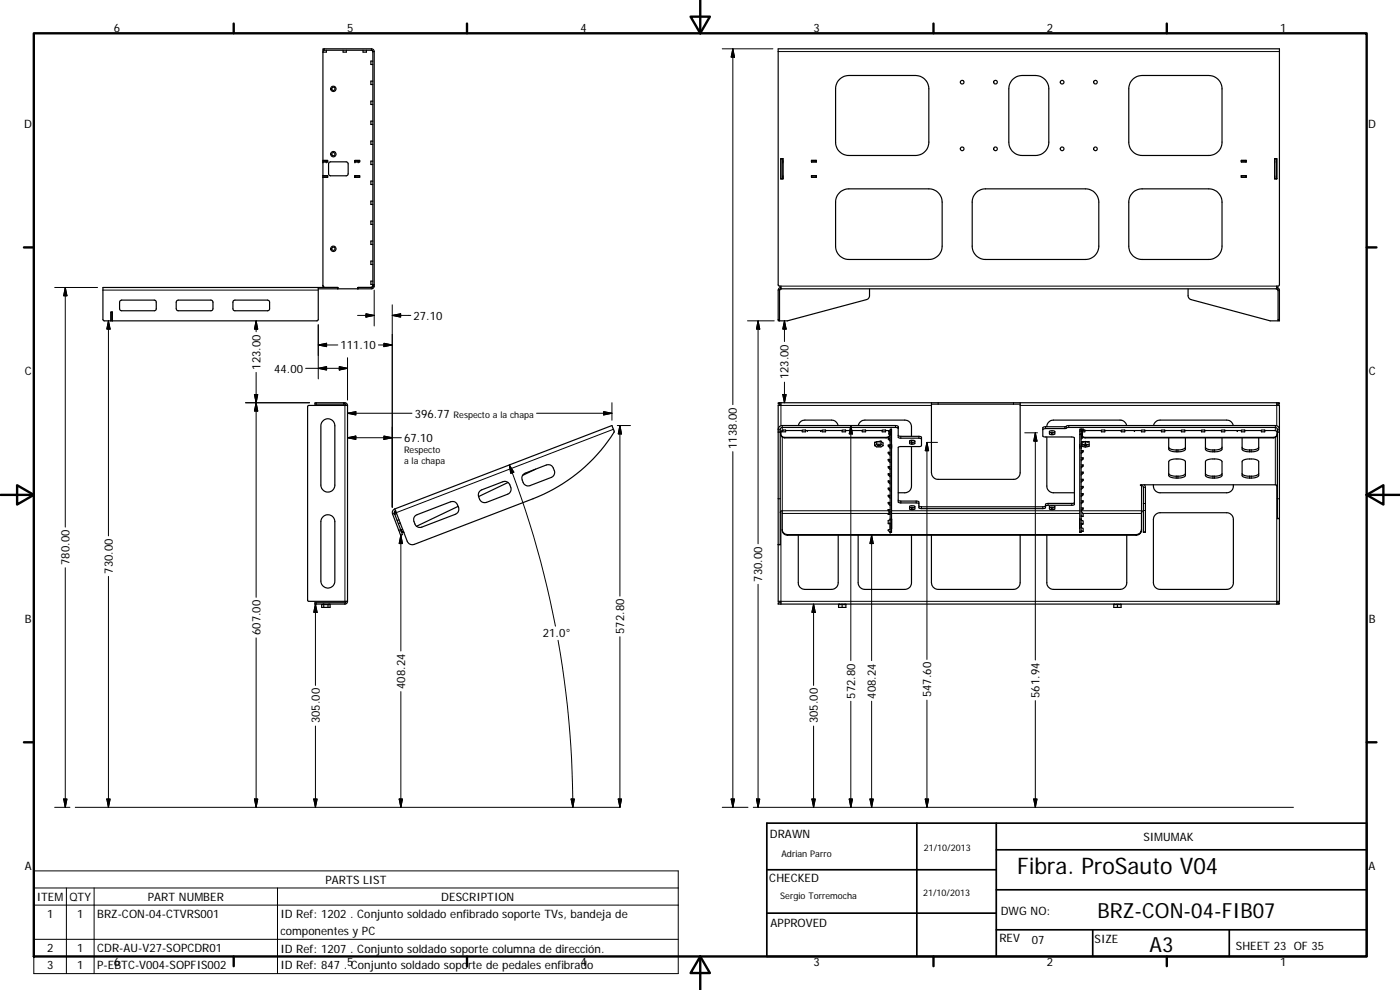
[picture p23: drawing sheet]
<svg xmlns="http://www.w3.org/2000/svg" width="420mm" height="297mm" viewBox="0 0 420 297" stroke-linecap="round" stroke-linejoin="round" font-family="sans-serif">
<defs><g id="words">
<text font-size="6.9" x="305.3" y="262.2">Fibra. ProSauto V04</text>
<g font-size="6.3">
<text x="329.4" y="275.4">BRZ-CON-04-FIB07</text>
<text x="345" y="285.6">A3</text>
</g>
<g font-size="3.5">
<text x="34.2" y="9.6">6</text>
<text x="104.2" y="9.6">5</text>
<text x="174.2" y="9.6">4</text>
<text x="244.2" y="9.6">3</text>
<text x="314.2" y="9.6">2</text>
<text x="384.2" y="9.6">1</text>
<text x="7.3" y="38.4">D</text>
<text x="410.6" y="38.4">D</text>
<text x="124.1" y="95.9">27.10</text>
<text x="102.2" y="104.8">111.10</text>
<text x="7.4" y="112.6">C</text>
<text x="78.1" y="110.9" transform="rotate(-90 78.1 110.9)">123.00</text>
<text x="82.3" y="111.8">44.00</text>
<text x="236.7" y="113.9" transform="rotate(-90 236.7 113.9)">123.00</text>
<text x="410.8" y="112.6">C</text>
<text x="124.4" y="125.3">396.77</text>
<text x="121.3" y="132.6">67.10</text>
<text x="221.2" y="134.7" transform="rotate(-90 221.2 134.7)">1138.00</text>
<text x="20.9" y="169.5" transform="rotate(-90 20.9 169.5)">780.00</text>
<text x="33.8" y="172.1" transform="rotate(-90 33.8 172.1)">730.00</text>
<text x="228.8" y="174.5" transform="rotate(-90 228.8 174.5)">730.00</text>
<text x="7.4" y="186.9">B</text>
<text x="78.1" y="190.6" transform="rotate(-90 78.1 190.6)">607.00</text>
<text x="162.9" y="191.3">21.0°</text>
<text x="187.3" y="190.2" transform="rotate(-90 187.3 190.2)">572.80</text>
<text x="410.8" y="186.9">B</text>
<text x="121.6" y="206.7" transform="rotate(-90 121.6 206.7)">408.24</text>
<text x="256.6" y="209.6" transform="rotate(-90 256.6 209.6)">572.80</text>
<text x="262.8" y="209.6" transform="rotate(-90 262.8 209.6)">408.24</text>
<text x="279.4" y="209.2" transform="rotate(-90 279.4 209.2)">547.60</text>
<text x="312" y="209.4" transform="rotate(-90 312 209.4)">561.94</text>
<text x="95.9" y="217" transform="rotate(-90 95.9 217)">305.00</text>
<text x="245.4" y="217" transform="rotate(-90 245.4 217)">305.00</text>
<text x="231.1" y="251.4">DRAWN</text>
<text x="343.2" y="252.3">SIMUMAK</text>
<text x="7.4" y="261.1">A</text>
<text x="410.8" y="261.1">A</text>
<text x="97.7" y="265.2">PARTS LIST</text>
<text x="230.9" y="264.6">CHECKED</text>
<text x="11.1" y="270.3">ITEM</text>
<text x="14.1" y="275.4">1</text>
<text x="20.8" y="270.3">QTY</text>
<text x="23.1" y="275.4">1</text>
<text x="29.2" y="275.4">BRZ-CON-04-CTVRS001</text>
<text x="44.4" y="270.3">PART NUMBER</text>
<text x="84.2" y="275.4">ID Ref: 1202 . Conjunto soldado enfibrado soporte TVs, bandeja de</text>
<text x="132.4" y="270.3">DESCRIPTION</text>
<text x="300.3" y="274.5">DWG NO:</text>
<text x="84.2" y="280.6">componentes y PC</text>
<text x="231.3" y="278.2">APPROVED</text>
<text x="14.1" y="285.7">2</text>
<text x="23.1" y="285.7">1</text>
<text x="29.2" y="285.7">CDR-AU-V27-SOPCDR01</text>
<text x="84.2" y="285.8">ID Ref: 1207 . Conjunto soldado soporte columna de dirección.</text>
<text x="299.9" y="282.6">REV</text>
<text x="309.7" y="283.3">07</text>
<text x="328.5" y="283">SIZE</text>
<text x="370.9" y="285.1">SHEET 23 OF 35</text>
<text x="14.1" y="290.8">3</text>
<text x="23.1" y="290.8">1</text>
<text x="29.2" y="290.8">P-EBTC-V004-SOPFIS002</text>
<text x="34.2" y="289.9">6</text>
<text x="84.2" y="290.9">ID Ref: 847 . Conjunto soldado soporte de pedales enfibrado</text>
<text x="104.2" y="289.9">5</text>
<text x="174.2" y="289.9">4</text>
<text x="244.2" y="289.9">3</text>
<text x="314.2" y="289.9">2</text>
<text x="384.2" y="289.9">1</text>
</g>
<g font-size="2.7">
<text x="136.1" y="125.3">Respecto a la chapa</text>
<text x="121.3" y="136">Respecto</text>
<text x="121.3" y="139.2">a la chapa</text>
<text x="234.5" y="257.1">Adrian Parro</text>
<text x="277.3" y="255.2">21/10/2013</text>
<text x="234.2" y="269.7">Sergio Torremocha</text>
<text x="277" y="268.7">21/10/2013</text>
</g>
</g></defs>
<g fill="none" stroke="#000" stroke-width=".36">
<path d="M97 15.1l-.1 70.5M97.9 15.1v.5h-1l.1-.2M103 15.1v.5h.9v-.5M109 15.1v.5h1v-.5M111.3 15.1l.4 .1 .2 .4M111.9 18.3h-.6v1h.6M111.9 24.3h-.6v1.1h.6M111.9 30.4h-.6v.9h.6M111.9 36.3h-.6v1h.6M251.8 24l1.5-1.1 1.5-.3h20a4 4 0 0 1 4 4v16.1a4 4 0 0 1-4 4h-20a4 4 0 0 1-4-4v-16.5l.4-1.4zM303.8 24l1.1-.9 .9-.3 5-.2a4 4 0 0 1 4 4v16.1a4 4 0 0 1-4 4h-4a4 4 0 0 1-4-4v-16.1l.2-1.3zM340.1 23.7l1.2-.8 1.5-.3h20a4 4 0 0 1 3.9 4v16.1a4 4 0 0 1-3.9 4h-20a4 4 0 0 1-4-4v-16.5l.4-1.4z"/>
<path d="M96.9 53.1h1.4M97.9 52.7h.1M98.3 48.6v-.4l-1.4-.1h1.4v.5h-1.4h1.4M98.3 48.2h.1M98.3 53.1v-.4h-1.4h1.4v.5h-1.4M98.3 52.7h.1M98.8 48.7h5.4l.3 .4-.1 3.4-.5 .2-5.1-.1-.2-.4v-3.1zM106.5 52.7h1.4v.5h-1.4zM106.5 48.1h1.4v.5h-1.4zM106.5 48.6h1.4M106.5 48.2h1.4M106.5 53.1h1.4"/>
<path d="M106.5 52.7h1.4M106.5 52.7v.4M106.5 48.2v.4M107.5 52.7h.1M107.9 48.2v.4M107.9 52.7v.4M111.9 42.3h-.6v1h.6M111.9 48.3h-.6v1.1h.6M111.9 54.3h-.6v1.1h.6M234.3 47.6h.7v6.1h-.7zM234.4 47.6v6.1M243.5 48.6h1.5"/>
<path d="M243.5 48.2h1.5M243.5 53.1h1.5M243.5 52.7h1.5M243.5 52.7h1.5v.5h-1.5zM243.5 48.1h1.5v.5h-1.5zM252.1 57.7l1.2-.8 1.5-.2h24a4 4 0 0 1 4 3.9v13.3a4 4 0 0 1-4 4h-24a4 4 0 0 1-4-4v-13.7l.4-1.4zM293.1 57.7l1.2-.8 1.5-.2h29.9a4 4 0 0 1 4.1 3.9v13.3a4 4 0 0 1-4.1 4h-29.9a4 4 0 0 1-4-4v-13.7l.4-1.4zM340.1 57.7l1.2-.8 1.5-.2h20a4 4 0 0 1 3.9 3.9v13.3a4 4 0 0 1-3.9 4h-20a4 4 0 0 1-4-4v-13.7l.4-1.4zM372.5 48.1h1.5v.5h-1.5zM372.5 52.7h1.5v.5h-1.5zM374 48.2v.4M374 52.7v.4"/>
<path d="M374 48.2h-1.4v.4h1.4M374 52.7h-1.4v.4h1.4M382.6 47.6h.6v6.1l-.6-.1zM382.6 47.6h.6v6.1h-.6zM111.9 78.3h-.6v1.1h.6M111.9 60.3h-.6v1h.6M111.9 66.3h-.6v1h.6M111.9 72.3h-.6v1h.6M33.3 93.6h.4v2.7v-2.7h-.4v2.7zM36 90.3l.5-.3h9.8l.6 .5v2.3l-.6 .4h-10l-.4-.6zM53 90.3l.5-.3 10 .1 .4 .6v2.1l-.6 .4h-10l-.4-.6zM70 90.3l.5-.3 10 .1 .4 .4v2.3l-.6 .4h-10l-.4-.6z"/>
<path d="M96.9 85.6l.2 .5 .3 .2h4M96.9 85.6l.1 .4 .5 .3M101.4 86.3h-70.5v9.6l.4 .4h63.8l.4-.4v-9.6M101.4 86.3v.4zM111.4 86.3l.4-.3 .1-.4-.1 .4-.5 .3M111.9 84.3h-.6v1h.6M111.9 85.9h.4M111.9 85.9l-.4 .4h-4.1v.4M112.3 85.9l-.2 .5-.6 .3h-16M112.3 85.9v-70.7l-.2-.3-.6-.3h-14.6v.5h14.6l.4 .2v70.6M234.4 86.3l-.6 .2-.3 .5v9.3h.4M234.4 86.7l-.5 .3v9.3"/>
<path d="M234.4 86.7h148.8M234.6 86.7l-.4 .1-.3 .4M261 86.7l-.1 2.3-.4 .7-.4 .2-23.8 6.4h-2.4M356.6 86.7v2.3l.4 .7 .5 .2 23.7 6.4h2.4M383 86.7l.3 .1 .3 .4M383.2 86.3l.5 .2 .3 .5v9.3h-.4v-9.3l-.4-.3M383.2 86.7v-.1a.65 .65 0 0 1 0-.6 .65 .65 0 0 1 .7-.3l.1-71.1h-150.5v70.8l.3 .4 .6 .1v.8M94.5 120.8h9v.5h-9zM97 126.2a2.08 2.08 0 0 1 2.3-.4 2.08 2.08 0 0 1 1.2 2v17.7a2.1 2.1 0 0 1-2.1 2.1 2.1 2.1 0 0 1-2.1-2.1v-17.7l.3-1.1zM103.5 121.3l.4 .3M103.5 120.8l.6 .3 .2 .5M104.3 121.6h-11.6l-.4 .4v58.1l.3 .3h11.7"/>
<path d="M104.3 121.6v58.8M233.5 128.8l.5-.9 .8-.2h33.9l.9 .3v.5l-.9-.3h-33.9l-.5 .3-.1 34.9h-.7M234.3 130.1l.3 .7 .9 .4h30.4l.8-.2 .5-.8-.3 .8-1 .4h-30.4a1.15 1.15 0 0 1-1.2-1.3zM234.4 120.8v.1a.54 .54 0 0 1-.1 .6 .54 .54 0 0 1-.6 .1l-.2 41.8M234.4 129.5l-.1 .6M234.4 129.6l.7-.6h.7v.6zM234.4 129.5l.5-.3-.5 .4M235.8 129.2h5M240.8 129h1v.6h-1zM241.8 129.2h.5M242.3 129.2h4.4M246.7 129h1v.6h-1z"/>
<path d="M247.7 129.2h5M251.5 127.7a2.03 2.03 0 0 0-2-1.7h-8a1.99 1.99 0 0 0-1.9 1.7M252.7 129h1.1v.6h-1.1zM253.8 129.2h1.4M255.1 129.2h3.7M257.6 127.7a1.99 1.99 0 0 1 2-1.7h11.9a1.97 1.97 0 0 1 2 2v2.9M258.8 129h1v.6h-1zM259.8 129.2h5M263.1 133.3l-.6 .4 .6 .4h1.3l.6-.4M263.1 133.3h1.3M263.1 132.5v.8M263.1 132.5l-.6 .3v.9"/>
<path d="M263.1 132.5h1M263.3 133.7l.2-.1a.41 .41 0 0 1 .4-.2 .41 .41 0 0 1 .3 .4l-.5 .1zM263.3 132.5h.8M264.4 133.3l.6 .4M264.4 132.4v.9M264.4 132.4l.6 .5v.8M264.4 132.4l-.3 .1M264.8 129h1v.6h-1zM265.8 129.2h.8l.5 .6-.1-.3-.2-.2v.9M266.6 140v.4l.6 .5M266.6 135.7v.4l.6 .5M266.6 131.4v.4l.6 .5"/>
<path d="M266.6 133.5v.4l.6 .6M266.6 137.8v.4l.6 .6M266.8 130.2h.4M267.1 134.4l.1 .1M267.2 140h-.6l.6 .6M267.2 135.7h-.6l.6 .6M267.2 131.4h-.6l.6 .6M267.2 133.4l-.1 .1M267.2 128.8h.4v30.9h-.4zM267.2 130.1l-.4 .1M267.2 129.3h-.4l.4 .5M267.2 133.5h-.6l.6 .6"/>
<path d="M267.2 137.8h-.6l.6 .6M267.6 133.4v1.1M267.6 133.9h.1M269.6 128.5l.1 2.8 6.1 .2 .8 .3M269.6 130.6l.5 .3h5.7l.7 .2 .1 2.6-.3 .2-6.2 .1-.5 .3v16.4l.5 .2h5.1l.6 .3M273 132.5l.5 .2M273.1 132.2h1.3l.1 .9-1.4 .1zM273.5 134v11.8a1.97 1.97 0 0 1-2 2h-1.9M273.5 132.1v.6M274.6 132.5l-1.1 .2M279.5 121.3h26.7M279.5 120.8h26.7"/>
<path d="M279.5 120.8h-46v.5h.9M279.5 120.8v21.1a2.01 2.01 0 0 0 2 1.9h22.7a2 2 0 0 0 2-1.9v-21.1M306.2 120.8h77.8v.5h-.8M313 128.9l.8-.3h5.9l1-.4 62.3 .1 .4 .5v26.8h.6M314.2 131.1v14.7a2 2 0 0 0 2 2h6.2M315 129.4l1.5-.1v.9l-.3 .2-1.1-.1zM316.6 129.6l-.7 .2-1-.2M324 133.9h.1M324.1 133.4v1.1M324.1 128.8h.4v30.9h-.4zM324.5 129.6h.4v1.4l-.4-.9a1.15 1.15 0 0 0 1.2 1.1h56.4l1-.4 .2-.7a1.15 1.15 0 0 1-1.2 1.3h-56.4l-1-.4-.2-.8M324.5 139.5h.6v.3l-.6 .6"/>
<path d="M324.5 135.2h.6v.4l-.6 .5M324.5 137.4h.6v.3l-.6 .6M324.5 130.9h.2M324.5 128.8h.6M324.5 133h.2M324.5 130l.4 1M324.5 133.9h.1M324.5 133.9v.6M324.6 129.5l1-.5v.6h-.9M324.7 133.8l-.2 .2M324.7 133.4l-.2 .2M324.9 131.1l-.4 .4"/>
<path d="M325 129.2l-.1 .1M325.1 128.8v.3l-.5 .4M325.1 131.2v.1M325.1 139.5l-.6 .6M325.1 135.2l-.6 .6M325.1 131.3l-.6 .5M325.1 128.8l-.6 .5M325.1 137.4l-.6 .5M325.3 133.6l.5-.1 .5 .2-.6 .2zM325.6 129.2h4.9M325.7 132.5l-.6 .1M325.7 132.5h-1v1.4"/>
<path d="M325.7 132.5h1.2v1M325.7 133.2l1.2 .3M325.7 133.2l-1 .3v.4M325.7 132.5v.7M325.8 132.5l.6 .1M326.9 133.5l-.1 .4-1.1 .3-1-.3M330.5 129h1.1v.6h-1.1zM336.6 129.2h-5M336.6 129h1v.6h-1zM337.6 129.2h5M338.1 127.7a2.03 2.03 0 0 0-1.9-1.7h-20a2 2 0 0 0-2 2M342.6 129h1v.6h-1z"/>
<path d="M343.6 129.2h5M348.6 129h1v.6h-1zM349.6 129.2h5M350.7 134.2a3.9 3.9 0 0 0 4.1 .7l.7-.3 .3-.4M350.9 138.3a4.9 4.9 0 0 1 4.8 .1l.1 4.2a3.9 3.9 0 0 1-4.1 .7l-.7-.3-.3-.4zM354.6 129h1v.6h-1zM355.6 129.2h5M355.8 131.4v3.3a3.1 3.1 0 0 1-3.2 .9 2.04 2.04 0 0 1-1.9-.9v-3.3M360.6 129h1v.6h-1zM361.6 129.2h5M361.8 134.2a2.95 2.95 0 0 0 3.1 .8 1.98 1.98 0 0 0 1.8-.8M361.9 138.3a4.9 4.9 0 0 1 4.8 .1v4.2a3.8 3.8 0 0 1-4 .7l-.7-.3-.2-.4z"/>
<path d="M366.6 129h1v.6h-1zM366.7 131.4v3.3a3 3 0 0 1-3 .9l-.4-.1a1.48 1.48 0 0 1-1.5-.8v-3.3M367.6 129.2h5M370.1 127.7a2.03 2.03 0 0 0-2-1.7h-19.9a2.03 2.03 0 0 0-2 1.7M372.6 129h1v.6h-1zM372.8 134.2a2.95 2.95 0 0 0 3.1 .8 1.98 1.98 0 0 0 1.9-.8M372.9 138.3a4.9 4.9 0 0 1 4.8 .1l.1 4.2a3.9 3.9 0 0 1-4.1 .7l-.7-.3-.2-.4zM373.6 129.2h5M377.8 131.4v3.3a3 3 0 0 1-3.2 .9l-.3-.1a1.48 1.48 0 0 1-1.5-.8v-3.3M378.6 129h1v.6h-1zM379.6 129.2h3.1l.5 .4 .1 .5M383.2 120.8v.1a.53 .53 0 0 0 0 .6 .53 .53 0 0 0 .6 .1l.2 34"/>
<path d="M384 128.8l-.5-.9-.8-.2h-62l-1 .3-6.3 .1-.4 .2v2.5l.2 .2 8.5 .1 .7 .3v20l-.5 .2h-7.4l-.7 .3M97 155a2.08 2.08 0 0 1 2.2-.4 2.08 2.08 0 0 1 1.3 1.9v17.8a2.1 2.1 0 0 1-2.1 2.2 2.1 2.1 0 0 1-2.1-2.2v-17.8l.3-1zM118.4 153.7l.1 .5M118.5 153.6l.1 .1M118.5 153.6l-.1 .6 .2-.5M118.5 152.7l-.6 .5-.2 .8 2.5 6.6 .6-.2-2.4-6.3v-.6l.3-.3M118.5 152.7l65.2-25 .6 1.6a48 48 0 0 1-22.8 19.7l-37.2 14.3a1.66 1.66 0 0 1-2.1-.9l-3.3-8.6M118.5 152.7l.4 1.1M118.6 153.7l.3 .1M118.6 153.3l-.1 .3zM118.8 153.4l-.2 .3M119 154.1l-.5 .2"/>
<path d="M119.7 156l-.5 .2M120.1 156.9l-.6 .2M120.4 159.2l.8 .5-.5-.1zM120.4 159.2h.1M120.4 159.3l.8 .4M120.5 159.4h-.1M120.8 158.8l-.5 .2M124.7 154.7l10.5-4.1a1.8 1.8 0 0 1 2.4 1.6 1.66 1.66 0 0 1-.9 2.1l-10.1 3.9a1.58 1.58 0 0 1-2.1-1 1.88 1.88 0 0 1 .2-2.5zM137.5 151.9l-12.5 6M143.9 147.5l.7-.5 6.3-2.5a1.8 1.8 0 0 1 2.4 1.7 1.61 1.61 0 0 1-.9 2.1l-6.4 2.4a1.9 1.9 0 0 1-2.4-1.9v-.8zM152.5 144.8l-8.9 4.2M157.2 142.2l6.8-2.7a1.83 1.83 0 0 1 2.4 1.7 1.63 1.63 0 0 1-1 2.1l-6.3 2.4a1.8 1.8 0 0 1-2.4-1.7l-.1-.8z"/>
<path d="M160.8 140.8l-4 1.8M234.2 153.8l.2-.4 .4-.2v5.9a1.51 1.51 0 0 0 1.6 1.5h104.6a1.56 1.56 0 0 0 1.6-1.7 1.58 1.58 0 0 1-1.6 1.5h-104.6a1.54 1.54 0 0 1-1.6-1.5M266.6 148.6v.4l.6 .5M266.6 144.3v.4l.6 .5M266.6 152.9h.6M266.6 142.2v.3l.6 .6M266.6 146.5v.3l.6 .6M266.6 150.7v.4l.6 .6M266.6 152.9l.6 .6M266.6 152.9l.3 .8M266.9 153.7l-.3 .6h.6M266.9 153.7l.3 .1"/>
<path d="M267.1 159.7h.1M267.1 157.1l.1 1.5M267.1 155.9h.1M267.2 148.6h-.6l.6 .6M267.2 144.3h-.6l.6 .5M267.2 155.7l-.1 .3M267.2 156l-.6 .2v.9h.6M267.2 158.8l-.6 .2v.2l.6 .5M267.2 142.2h-.6l.6 .5M267.2 146.5h-.6l.6 .5M267.2 150.7h-.6l.6 .6M267.2 156.9l-.6 .2"/>
<path d="M267.2 154.1l-.6 .2M267.6 155.9h.1M267.6 155.7v2.9M269.6 150.1l.5 .2 5.4 .1 .3 .2v1.8l.8 .2h36.4l.7-.2 .1-1.1 .2-.2 7.9-.1 .5-.2M273.1 151.8h1.3l.2 .9-.5 .2-1-.1zM274.6 152.1l-.7 .2-.9-.2M275.8 151.8l.8 .3h36.4l.8-.3M315 151.9l1.5-.1v.9l-1.4 .1zM316.6 152.1l-.7 .2-1-.2M324 155.9h.1M324 155.7h.1M324 155.7l.1 2.9"/>
<path d="M324.5 155.9h.1M324.5 159.2l.6 .2h-.6M324.5 158.3l.6 .2v.9M324.5 154.7l.6 .3h-.6M324.5 157l.6 .2h-.6M324.5 156l.6 .3v.9M324.5 155.7v.4M324.5 152.4h.6v.3l-.6 .6M324.5 148.1h.6v.4l-.6 .5M324.5 143.8h.6v.4l-.6 .5M324.5 141.6h.6v.4l-.6 .6M324.5 145.9h.6v.4l-.6 .6"/>
<path d="M324.5 150.3h.6v.3l-.6 .6M324.5 153.3l.6 .9v.8M324.5 157.2v1.1M325.1 152.4l-.6 .6M325.1 148.1l-.6 .6M325.1 143.8l-.6 .6M325.1 141.6l-.6 .6M325.1 145.9l-.6 .6M325.1 150.3l-.6 .5M343.1 153.8v-.3l-.5-.3v5.7M343.4 145.5l.4 .7v13.5h-.7v-13.5l-.2-.4-.6-.1v-.2h40.4l.4 .1 .3 .4M346.1 145.5a2.09 2.09 0 0 0 2.1 2.3h19.9a2.06 2.06 0 0 0 2.1-2.3"/>
<path d="M346.6 154.6l.9-.6 .7-.2h19.9a2.04 2.04 0 0 1 2.1 2.1v18.9a1.97 1.97 0 0 1-2.1 2h-19.9a2.04 2.04 0 0 1-2.1-2v-18.9zM350.7 142.1a4.6 4.6 0 0 0 5 .2l.1-.2M366.7 142.1a4.3 4.3 0 0 1-4.5 .4l-.4-.4M377.8 142.1a4.3 4.3 0 0 1-4.6 .4l-.4-.4M384 155.6l-.1 24.8a.54 .54 0 0 0-.6 .1 .54 .54 0 0 0-.1 .6v.2M233.5 163.4l.1 17a.55 .55 0 0 1 .7 .1 .55 .55 0 0 1 .1 .6v.2M251.6 160.6v14.2a1.97 1.97 0 0 1-2.1 2h-8a2.01 2.01 0 0 1-1.9-2v-14.2M273.5 160.6v14.2a1.94 1.94 0 0 1-2 2h-11.9a2.04 2.04 0 0 1-2.1-2v-14.2M306.2 160.6v14.2a2.01 2.01 0 0 1-2 2h-22.7a2.08 2.08 0 0 1-2-2v-14.2M338.1 160.6v14.2a1.97 1.97 0 0 1-1.9 2h-20a2.05 2.05 0 0 1-2-2v-14.2M97.2 181.3v.9M97.5 181.3h1.4"/>
<path d="M98.4 181.4v.8M98.6 181.3v.1M99.1 181.3v.9h-2.6v-.8l.5-.1M103.5 180.8h-9v.5h9M103.9 180.4l-.4 .4v.5M104.3 180.4l-.2 .6-.6 .3M251.7 181.3v.9h2.2v-.9M251.9 181.3v.1M252.5 181.3l-.8 .1M252.7 181.3v.9M253 181.3l.9 .1M253.6 181.3v.1"/>
<path d="M334.3 181.3v.9h2.2v-.9M334.5 181.3v.1M335.1 181.3l-.8 .1M335.4 181.3v.9M335.6 181.3l.9 .1M336.2 181.3v.1M383.2 180.8h.8v.5h-150.5v-.5h.9"/>
<circle cx="100" cy="26.7" r=".8"/>
<circle cx="100.1" cy="26.6" r=".5"/>
<circle cx="288.8" cy="24.7" r=".55"/>
<circle cx="298.8" cy="24.7" r=".55"/>
<circle cx="318.8" cy="24.7" r=".55"/>
<circle cx="328.8" cy="24.7" r=".55"/>
<circle cx="100" cy="46.3" r=".49"/>
<circle cx="100" cy="46.2" r=".81"/>
<circle cx="288.8" cy="44.7" r=".55"/>
<circle cx="298.8" cy="44.7" r=".55"/>
<circle cx="318.8" cy="44.7" r=".55"/>
<circle cx="328.8" cy="44.7" r=".55"/>
<circle cx="100" cy="74.7" r=".81"/>
<circle cx="100.1" cy="74.6" r=".5"/>
</g>
<g fill="none" stroke="#000" stroke-width=".3">
<path d="M97.3 14.6v.5M111.5 14.6v.5M111.9 15.5h.4M216.8 14.6h15.2M219.9 14.6v106.8M219.9 14.6l.5 2.5h-1zM233.5 15.5h150.5M16.4 86.3h12.9M19.6 86.3l.5 2.5h-1zM19.6 86.3v71.9M30.9 87h64.6M32.5 96.3v64.5"/>
<path d="M32.5 96.3l.6 2.4h-1zM76.9 96.3v3.2M76.9 96.3l.5 2.4h-1zM95.5 97.5v16.2M107.3 94.6h5M109.8 94.1l2.5 .5-2.5 .5zM111.9 85.4h.4M112.3 87v10.8M117.7 91.5v60.7M117.7 94.6l2.5-.5v1zM117.7 94.6h5.6M224.3 96.3h8.1"/>
<path d="M227.5 96.3v66.9M227.5 96.3l.5 2.4h-1zM233.5 95.9h.4M234.4 85.9h148.8M235.4 96.3v6.2M235.4 96.3l.5 2.4h-1zM383.6 95.9h.4M76.4 118.4h1l-.5 2.4zM76.9 111.7v67.5M91.7 110.5h12.6M95.5 110.5l2.5-.5v1zM95.5 103.5l2.5-.5v1z"/>
<path d="M95.5 103.5h5.9M101.8 110l2.5 .5-2.5 .5zM104.3 107.3v12.7M113.6 103.5h4.1M115.2 103l2.5 .5-2.5 .5zM234.9 118.4h1l-.5 2.4zM235.4 114.7v6.1M73.7 120.8h19.2M76.9 120.8l.5 2.5h-1zM94.9 120.8v.5M103.1 120.8v.5M103.5 121.6v58.8"/>
<path d="M104.3 124l2.5-.5v1zM104.3 131.3l2.5-.5v1zM104.3 124h19.3M104.3 131.3h16.1M115.2 130.8l2.5 .5-2.5 .5zM152.9 139.5l1.3 2.2-.9 .3zM152.9 139.5a280.2 280.2 0 0 1 13.8 48.4M161 124h22.7M181.2 123.5l2.5 .5-2.5 .5zM183.7 120.8v5.3M184.1 128.8l-65.2 25M185.3 127.7h3.9"/>
<path d="M186 127.7v51.2M186 127.7l.5 2.5h-1zM219.9 135.5v106.7M233.5 129.3h.7M233.5 128.8h.7M233.5 129.7h.7M233.9 120.8v.5M234.8 127.7v1.6M234.8 131.1v22.1h31.8M235.5 131.2v.2M255.3 127.7v70.5M255.3 127.7l.6 2.5h-1z"/>
<path d="M265.9 131.2v.2M267.2 129.3h.4M267.2 130.4h.4M268.7 127.7v.5M270.4 130.9v.6M273.5 132.7v.6M273.9 132.7v.6M275.8 130.9v.6M278.1 132.7h3.3M278.2 132.7v65.2M278.2 132.7l.5 2.5h-1zM279.5 121.6h-45.1v6.2"/>
<path d="M281.5 120.8v.5M304.2 120.8v.5M306.2 121.6h77v6.2M307.5 129.9h3.9M310.7 129.9v68.1M310.7 129.9l.5 2.5h-1zM313.8 128v.6M315.6 129.8v.6M315.9 129.8v.6M319.6 128v.6M320 127.9v.6M320.7 127.7v.5"/>
<path d="M324.1 130.4h.4M324.1 129.3h.4M325.7 131.2v.2M353 135v.6M353.5 135v.6M364 135v.6M364.5 135v.6M375 135v.6M375.5 135v.6M382.1 131.2v.2M382.7 127.7v1.5M382.7 131.2v14.3"/>
<path d="M383.4 129.3h.6M383.4 128.8h.6M383.4 129.7h.6M383.6 120.8v.5M118.4 154.1l-.6 .1M120.2 158.9l-.5 .2M233.5 149.6h.7M234.8 154.1h31.9M267.2 159.6h.4M267.6 153.2h56.5M267.6 154.1h56.5M270.4 150.3v.6"/>
<path d="M273.5 152.3v.6M273.9 152.3v.6M274.9 150.3v.6M276.6 152.1v.5M313 152.1v.5M314.5 151v.6M315.6 152.3v.6M315.9 152.3v.6M321.7 151v.6M324.1 159.6h.4M324.9 154.1h17.7M342.6 145.5v7.7h-18.1"/>
<path d="M343.1 146.2h.7M343.1 151.1h.7M343.1 159.6h.7M343.1 153.2h.7M353 142.9v.5M353.5 142.9v.5M364 142.9v.5M364.5 142.9v.5M375 142.9v.5M375.5 142.9v.5M383.2 145.6v34.8h-148.8v-27M383.4 155.5h.6"/>
<path d="M383.4 149.6h.6M19.6 170.3v71.9M32.5 172.9v69.3M120.3 160.6v34.7M120.3 160.6l.5 2.5h-1zM227.5 175.3v66.9M233.5 163.3h.7M236.4 160.4v.2M261.6 160.6v37.6M261.6 160.6l.5 2.5h-1zM341 160.4v.2M76.9 191.4v50.8"/>
<path d="M94.7 181.3v24.4M94.7 181.3l.5 2.4h-1zM94.9 180.8v.5M167.5 192.1a288.2 288.2 0 0 1 4.4 50.1M186 191.1l.1 51.1h-163.5M244.2 181.3v24.4M244.2 181.3l.5 2.4h-1zM383.6 180.8v.5M94.7 217.8v24.4M120.3 207.5v34.7M244.2 217.8v24.4M255.3 210.4v31.8"/>
<path d="M261.6 210.4v31.8M278.2 210.1v32.1M310.7 210.2v32M19.1 239.7h1l-.5 2.5zM32.1 239.7h1l-.6 2.5zM76.4 239.7h1l-.5 2.5zM94.2 239.7h1l-.5 2.5zM119.8 239.7h1l-.5 2.5zM171.4 239.7h1l-.5 2.5zM185.5 239.7h1l-.5 2.5zM219.4 239.7h1l-.5 2.5zM227 239.7h1l-.5 2.5z"/>
<path d="M243.7 239.7h1l-.5 2.5zM254.9 239.7h1l-.6 2.5zM261.1 239.7h1l-.5 2.5zM277.7 239.7h1l-.5 2.5zM310.2 239.7h1l-.5 2.5zM16.4 242.2h4.6M216.8 242.2h7.7M226.1 242.2h162.1M10.1 261.3h193.4v30.8h-193.4zM10.1 266.4h193.4M10.1 271.6h193.4M19.9 266.4v25.7"/>
<path d="M28.2 266.4v25.7M83.3 266.4v25.7M10.1 281.8h193.4M10.1 287h193.4"/>
</g>
<g fill="#000">
<circle cx="96.9" cy="48.6" r=".18"/>
<circle cx="97.9" cy="48.6" r=".18"/>
<circle cx="106.5" cy="48.6" r=".18"/>
<circle cx="107.5" cy="48.6" r=".18"/>
<circle cx="235" cy="48.6" r=".18"/>
<circle cx="235" cy="48.2" r=".18"/>
<circle cx="235" cy="53.1" r=".18"/>
<circle cx="235" cy="52.7" r=".18"/>
<circle cx="382.6" cy="48.2" r=".18"/>
<circle cx="382.6" cy="48.6" r=".18"/>
<circle cx="382.6" cy="52.7" r=".18"/>
<circle cx="382.6" cy="53.1" r=".18"/>
<circle cx="33.3" cy="93.6" r=".18"/>
<circle cx="33.7" cy="93.6" r=".18"/>
<circle cx="111.9" cy="85.8" r=".18"/>
<circle cx="242.3" cy="129.2" r=".18"/>
<circle cx="246.3" cy="129.2" r=".18"/>
<circle cx="255.2" cy="129.2" r=".18"/>
<circle cx="336.5" cy="129.2" r=".18"/>
<circle cx="340.5" cy="129.2" r=".18"/>
<circle cx="371.3" cy="129.2" r=".18"/>
<circle cx="118.4" cy="154.2" r=".18"/>
<circle cx="120.4" cy="159.2" r=".18"/>
<circle cx="267.2" cy="159.7" r=".18"/>
</g>
<g fill="none" stroke="#000" stroke-width=".71">
<path d="M10.1 10h400.1v277h-400.1zM70.1 7.1v2.9M140.2 7.1v2.9M207.3 5h5.8l-2.9 5zM210.2 0v10M280.2 7.1v2.9M350.2 7.1v2.9M7.2 74.2h2.9M410.2 74.2h2.9M.2 148.5h9.9M5.1 145.6l5 2.9-5 2.9zM410.2 148.5l5-2.9v5.8z"/>
<path d="M410.2 148.5h9.9M7.2 222.7h2.9M410.2 222.7h2.9M70.1 287v2.9M140.2 287v2.9M210.2 287l2.9 5h-5.8zM210.2 287v10M280.2 287v2.9M350.2 287v2.9"/>
</g>
<path d="M230.1 247h180.1v40h-180.1zM275.2 247v40M299 255h111.2M299 247v40M230.1 274h68.9M230.1 261h68.9M299 279h111.2M299 267h111.2M327.9 279v8M368.9 279v8" fill="none" stroke="#000" stroke-width=".51"/>
<g fill="#000" stroke="#000" stroke-width=".3">
<path d="M219.9 14.6l.5 2.5h-1zM19.6 86.3l.5 2.5h-1zM32.5 96.3l.6 2.4h-1zM76.9 96.3l.5 2.4h-1zM109.8 94.1l2.5 .5-2.5 .5zM117.7 94.6l2.5-.5v1zM227.5 96.3l.5 2.4h-1zM235.4 96.3l.5 2.4h-1zM76.4 118.4h1l-.5 2.4zM95.5 110.5l2.5-.5v1zM95.5 103.5l2.5-.5v1zM101.8 110l2.5 .5-2.5 .5z"/>
<path d="M115.2 103l2.5 .5-2.5 .5zM234.9 118.4h1l-.5 2.4zM76.9 120.8l.5 2.5h-1zM104.3 124l2.5-.5v1zM104.3 131.3l2.5-.5v1zM115.2 130.8l2.5 .5-2.5 .5zM181.2 123.5l2.5 .5-2.5 .5zM186 127.7l.5 2.5h-1zM255.3 127.7l.6 2.5h-1zM278.2 132.7l.5 2.5h-1zM310.7 129.9l.5 2.5h-1zM152.9 139.5l1.3 2.2-.9 .3z"/>
<path d="M120.3 160.6l.5 2.5h-1zM261.6 160.6l.5 2.5h-1zM94.7 181.3l.5 2.4h-1zM244.2 181.3l.5 2.4h-1zM19.1 239.7h1l-.5 2.5zM32.1 239.7h1l-.6 2.5zM76.4 239.7h1l-.5 2.5zM94.2 239.7h1l-.5 2.5zM119.8 239.7h1l-.5 2.5zM171.4 239.7h1l-.5 2.5zM185.5 239.7h1l-.5 2.5zM219.4 239.7h1l-.5 2.5z"/>
<path d="M227 239.7h1l-.5 2.5zM243.7 239.7h1l-.5 2.5zM254.9 239.7h1l-.6 2.5zM261.1 239.7h1l-.5 2.5zM277.7 239.7h1l-.5 2.5zM310.2 239.7h1l-.5 2.5z"/>
</g>
<use href="#words"/>
</svg>
